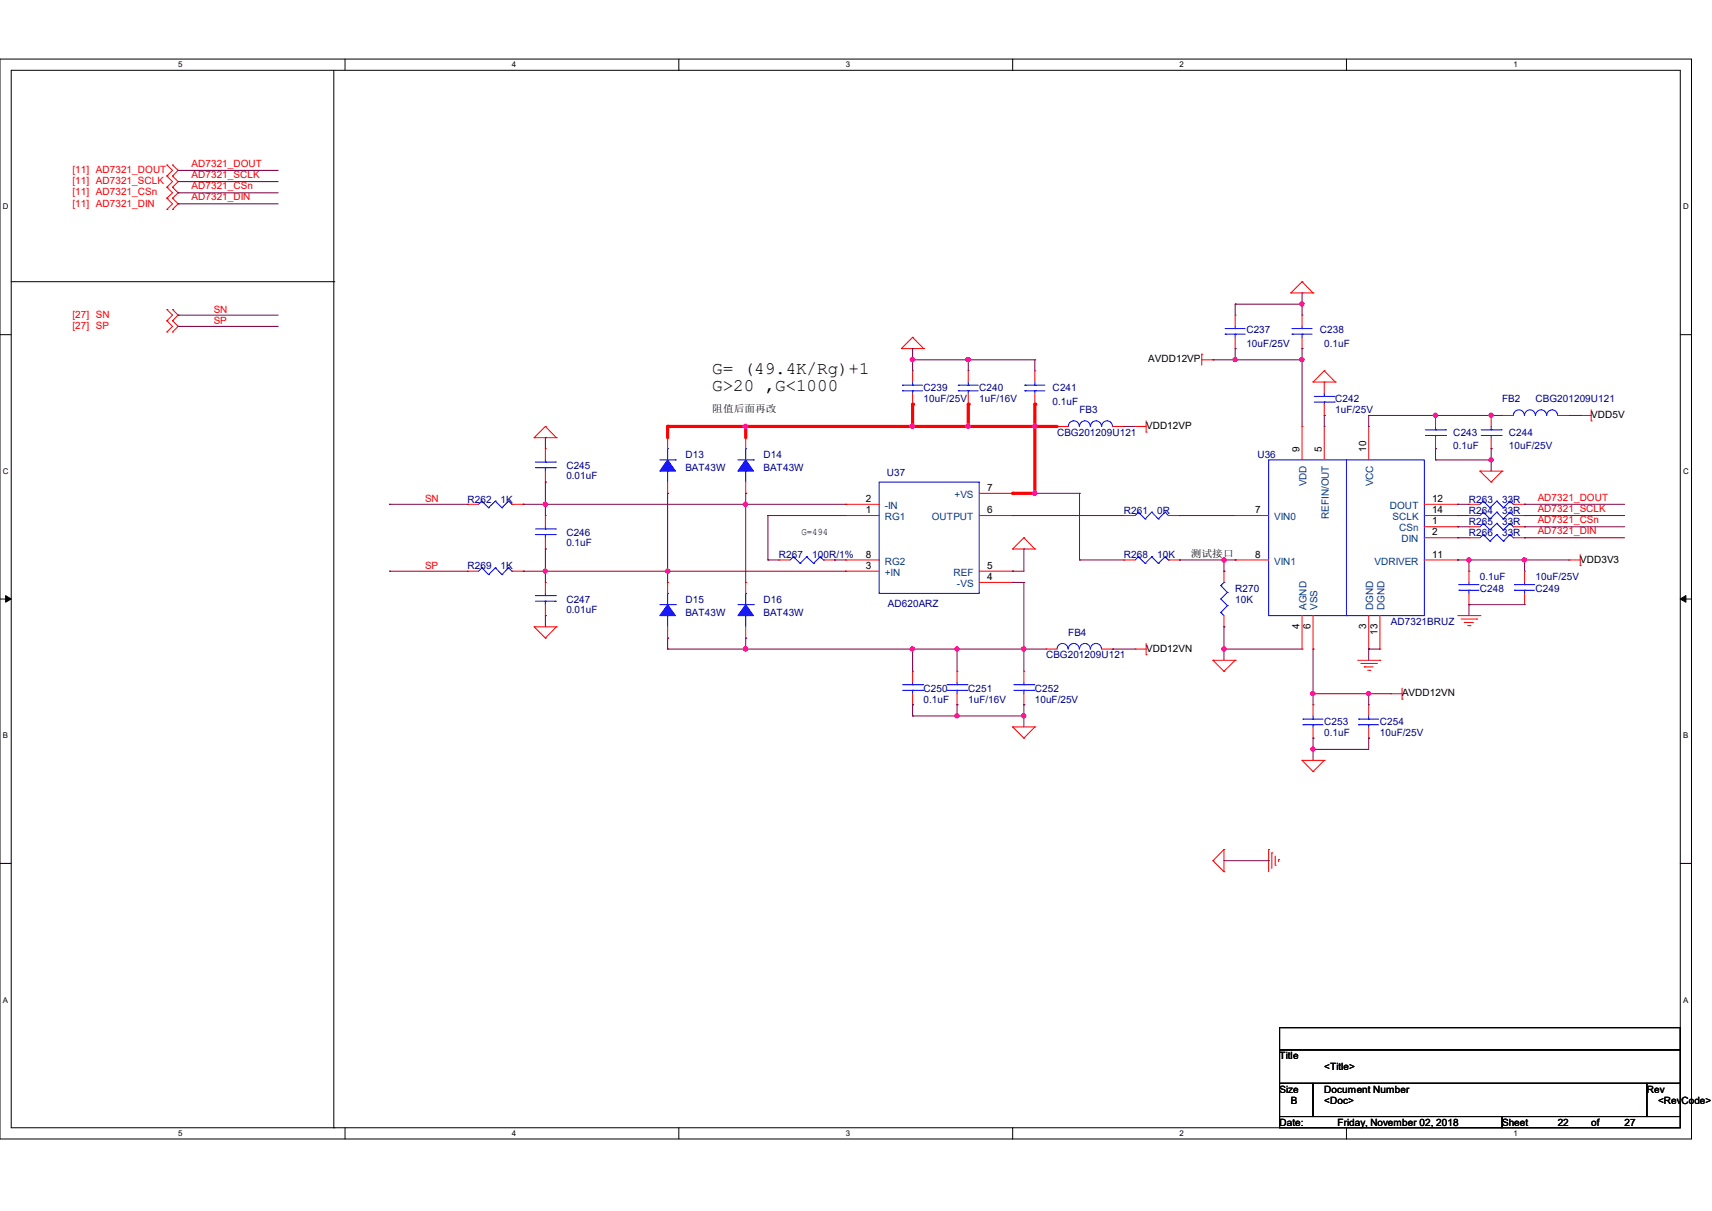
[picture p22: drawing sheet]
<svg xmlns="http://www.w3.org/2000/svg" width="297mm" height="210mm" viewBox="0 0 297 210" stroke-linecap="round" stroke-linejoin="round" font-family="sans-serif">
<defs><g id="words">
<g font-size="3">
<text x="123.6" y="64.8">G= (49.4K/Rg)+1</text>
<text x="123.6" y="67.9">G&gt;20 ,G&lt;1000</text>
</g>
<g font-size="1.7" fill="#f00">
<text x="33.2" y="29">AD7321_DOUT</text>
<text x="12.6" y="30">[11] AD7321_DOUT</text>
<text x="12.6" y="32">[11] AD7321_SCLK</text>
<text x="12.6" y="33.9">[11] AD7321_CSn</text>
<text x="12.6" y="35.8">[11] AD7321_DIN</text>
<text x="33.2" y="30.9">AD7321_SCLK</text>
<text x="33.2" y="32.8">AD7321_CSn</text>
<text x="33.2" y="34.8">AD7321_DIN</text>
<text x="12.6" y="55.1">[27] SN</text>
<text x="12.6" y="57">[27] SP</text>
<text x="37.1" y="54.3">SN</text>
<text x="37.1" y="56.2">SP</text>
<text x="73.7" y="87.1">SN</text>
<text x="266.8" y="86.9">AD7321_DOUT</text>
<text x="266.8" y="88.8">AD7321_SCLK</text>
<text x="266.8" y="90.8">AD7321_CSn</text>
<text x="266.8" y="92.7">AD7321_DIN</text>
<text x="73.7" y="98.7">SP</text>
</g>
<g font-size="1.7" fill="#000080">
<text x="216.2" y="57.8">C237</text>
<text x="229" y="57.8">C238</text>
<text x="216.2" y="60.1">10uF/25V</text>
<text x="229.7" y="60.1">0.1uF</text>
<text x="160.2" y="67.9">C239</text>
<text x="160.2" y="69.8">10uF/25V</text>
<text x="169.9" y="67.9">C240</text>
<text x="169.9" y="69.8">1uF/16V</text>
<text x="182.6" y="67.9">C241</text>
<text x="182.6" y="70.2">0.1uF</text>
<text x="187.3" y="71.7">FB3</text>
<text x="231.6" y="69.8">C242</text>
<text x="231.6" y="71.7">1uF/25V</text>
<text x="260.6" y="69.8">FB2</text>
<text x="266.4" y="69.8">CBG201209U121</text>
<text x="183.4" y="75.6">CBG201209U121</text>
<text x="252.1" y="75.6">C243</text>
<text x="252.1" y="77.9">0.1uF</text>
<text x="261.8" y="75.6">C244</text>
<text x="261.8" y="77.9">10uF/25V</text>
<text x="98.3" y="81.4">C245</text>
<text x="98.3" y="83.1">0.01uF</text>
<text x="118.9" y="79.4">D13</text>
<text x="118.9" y="81.7">BAT43W</text>
<text x="132.5" y="79.4">D14</text>
<text x="132.5" y="81.7">BAT43W</text>
<text x="153.9" y="82.5">U37</text>
<text x="218.1" y="79.4">U36</text>
<text x="81.1" y="87.2">R262</text>
<text x="86.9" y="87.2">1K</text>
<text x="195" y="89.1">R261</text>
<text x="200.8" y="89.1">0R</text>
<text x="254.8" y="89.1">R264</text>
<text x="254.8" y="87.2">R263</text>
<text x="260.6" y="89.1">33R</text>
<text x="260.6" y="87.2">33R</text>
<text x="98.3" y="93">C246</text>
<text x="98.3" y="94.7">0.1uF</text>
<text x="254.8" y="93">R266</text>
<text x="254.8" y="91">R265</text>
<text x="260.6" y="93">33R</text>
<text x="260.6" y="91">33R</text>
<text x="81.1" y="98.7">R269</text>
<text x="86.9" y="98.7">1K</text>
<text x="135.1" y="96.8">R267</text>
<text x="140.9" y="96.8">100R/1%</text>
<text x="195" y="96.8">R268</text>
<text x="200.8" y="96.8">10K</text>
<text x="256.7" y="100.7">0.1uF</text>
<text x="266.4" y="100.7">10uF/25V</text>
<text x="98.3" y="104.5">C247</text>
<text x="98.3" y="106.3">0.01uF</text>
<text x="118.9" y="104.5">D15</text>
<text x="118.9" y="106.8">BAT43W</text>
<text x="132.5" y="104.5">D16</text>
<text x="132.5" y="106.8">BAT43W</text>
<text x="154" y="105.3">AD620ARZ</text>
<text x="214.3" y="102.6">R270</text>
<text x="214.3" y="104.5">10K</text>
<text x="256.7" y="102.6">C248</text>
<text x="266.4" y="102.6">C249</text>
<text x="185.3" y="110.3">FB4</text>
<text x="241.3" y="108.4">AD7321BRUZ</text>
<text x="160.2" y="120">C250</text>
<text x="168" y="120">C251</text>
<text x="179.5" y="120">C252</text>
<text x="181.5" y="114.2">CBG201209U121</text>
<text x="160.2" y="121.9">0.1uF</text>
<text x="168" y="121.9">1uF/16V</text>
<text x="179.5" y="121.9">10uF/25V</text>
<text x="229.7" y="125.8">C253</text>
<text x="239.4" y="125.8">C254</text>
<text x="229.7" y="127.7">0.1uF</text>
<text x="239.4" y="127.7">10uF/25V</text>
</g>
<g font-size="1.7">
<text x="199.2" y="62.8">AVDD12VP</text>
<text x="123.6" y="71.5">阻值后面再改</text>
<text x="198.8" y="74.4">VDD12VP</text>
<text x="276" y="72.5">VDD5V</text>
<text x="225.5" y="78.4" transform="rotate(-90 225.5 78.4)">9</text>
<text x="229.3" y="78.4" transform="rotate(-90 229.3 78.4)">5</text>
<text x="237" y="78.4" transform="rotate(-90 237 78.4)">10</text>
<text x="150.2" y="89">1</text>
<text x="150.2" y="87">2</text>
<text x="171.2" y="89">6</text>
<text x="171.2" y="85.1">7</text>
<text x="217.8" y="89">7</text>
<text x="248.4" y="87">12</text>
<text x="248.4" y="89">14</text>
<text x="139" y="92.7">G=494</text>
<text x="248.4" y="90.9">1</text>
<text x="248.4" y="92.8">2</text>
<text x="150.2" y="98.6">3</text>
<text x="150.2" y="96.7">8</text>
<text x="171.2" y="100.6">4</text>
<text x="171.2" y="98.6">5</text>
<text x="206.6" y="96.6">测试接口</text>
<text x="217.8" y="96.7">8</text>
<text x="248.4" y="96.7">11</text>
<text x="274.1" y="97.6">VDD3V3</text>
<text x="198.8" y="113">VDD12VN</text>
<text x="225.5" y="109.1" transform="rotate(-90 225.5 109.1)">4</text>
<text x="227.4" y="109.1" transform="rotate(-90 227.4 109.1)">6</text>
<text x="237" y="109.1" transform="rotate(-90 237 109.1)">3</text>
<text x="239" y="110.1" transform="rotate(-90 239 110.1)">13</text>
<text x="243.2" y="120.7">AVDD12VN</text>
<text x="222" y="183.7">Title</text>
<text x="229.7" y="185.6">&lt;Title&gt;</text>
<text x="222" y="189.5">Size</text>
<text x="223.9" y="191.4">B</text>
<text x="229.7" y="191.4">&lt;Doc&gt;</text>
<text x="229.7" y="189.5">Document Number</text>
<text x="285.7" y="189.5">Rev</text>
<text x="287.7" y="191.4">&lt;RevCode&gt;</text>
<text x="222" y="195.2">Date:</text>
<text x="232.1" y="195.2">Friday, November 02, 2018</text>
<text x="260.6" y="195.2">Sheet</text>
<text x="270.2" y="195.2">22</text>
<text x="276" y="195.2">of</text>
<text x="281.8" y="195.2">27</text>
</g>
<g font-size="1.7" fill="#004080">
<text x="153.5" y="88.3">-IN</text>
<text x="165.6" y="86.4">+VS</text>
<text x="226.7" y="84.3" transform="rotate(-90 226.7 84.3)">VDD</text>
<text x="230.5" y="90" transform="rotate(-90 230.5 90)">REFIN/OUT</text>
<text x="238.2" y="84.3" transform="rotate(-90 238.2 84.3)">VCC</text>
<text x="241.1" y="88.3">DOUT</text>
<text x="153.5" y="90.2">RG1</text>
<text x="161.7" y="90.2">OUTPUT</text>
<text x="221.1" y="90.2">VIN0</text>
<text x="241.6" y="90.2">SCLK</text>
<text x="242.7" y="92.2">CSn</text>
<text x="243.2" y="94.1">DIN</text>
<text x="153.5" y="99.9">+IN</text>
<text x="153.5" y="97.9">RG2</text>
<text x="165.4" y="99.9">REF</text>
<text x="166" y="101.8">-VS</text>
<text x="221.1" y="97.9">VIN1</text>
<text x="238.5" y="97.9">VDRIVER</text>
<text x="226.7" y="105.8" transform="rotate(-90 226.7 105.8)">AGND</text>
<text x="228.6" y="105.8" transform="rotate(-90 228.6 105.8)">VSS</text>
<text x="238.2" y="105.8" transform="rotate(-90 238.2 105.8)">DGND</text>
<text x="240.2" y="105.8" transform="rotate(-90 240.2 105.8)">DGND</text>
</g>
<g font-size="1.4">
<text x="30.9" y="11.7">5</text>
<text x="88.8" y="11.7">4</text>
<text x="146.7" y="11.7">3</text>
<text x="204.6" y="11.7">2</text>
<text x="262.6" y="11.7">1</text>
<text x=".5" y="36.3">D</text>
<text x="292" y="36.3">D</text>
<text x=".5" y="82.2">C</text>
<text x="292" y="82.2">C</text>
<text x=".5" y="128">B</text>
<text x="292" y="128">B</text>
<text x=".5" y="173.9">A</text>
<text x="292" y="173.9">A</text>
<text x="30.9" y="197">5</text>
<text x="88.8" y="197">4</text>
<text x="146.7" y="197">3</text>
<text x="204.6" y="197">2</text>
<text x="262.6" y="197">1</text>
</g>
</g></defs>
<path d="M0 10.2h293.5v187.3h-293.5zM1.9 12.2h289.6v183.4h-289.6z" fill="none" stroke="#000" stroke-width=".17"/>
<g fill="#fff">
<path d="M30.9 10.5h.8v1.5h-.8z"/>
<path d="M30.9 195.8h.8v1.5h-.8z"/>
</g>
<path d="M59.9 10.2v2M59.9 195.6v1.9" fill="none" stroke="#000" stroke-width=".17"/>
<g fill="#fff">
<path d="M88.8 10.5h.8v1.5h-.8z"/>
<path d="M88.8 195.8h.8v1.5h-.8z"/>
</g>
<path d="M117.8 10.2v2M117.8 195.6v1.9" fill="none" stroke="#000" stroke-width=".17"/>
<g fill="#fff">
<path d="M146.7 10.5h.8v1.5h-.8z"/>
<path d="M146.7 195.8h.8v1.5h-.8z"/>
</g>
<path d="M175.7 10.2v2M175.7 195.6v1.9" fill="none" stroke="#000" stroke-width=".17"/>
<g fill="#fff">
<path d="M204.6 10.5h.8v1.5h-.8z"/>
<path d="M204.6 195.8h.8v1.5h-.8z"/>
</g>
<path d="M233.6 10.2v2M233.6 195.6v1.9" fill="none" stroke="#000" stroke-width=".17"/>
<g fill="#fff">
<path d="M262.6 10.5h.7v1.5h-.7z"/>
<path d="M262.6 195.8h.7v1.5h-.7z"/>
<path d="M.5 35.1h1v1.5h-1z"/>
<path d="M292 35.1h1v1.5h-1z"/>
<path d="M.5 80.9h1v1.6h-1z"/>
<path d="M292 80.9h1v1.6h-1z"/>
</g>
<path d="M0 58h1.9M291.5 58h2" fill="none" stroke="#000" stroke-width=".17"/>
<g fill="#fff">
<path d="M.5 126.8h.9v1.5h-.9z"/>
<path d="M292 126.8h.9v1.5h-.9z"/>
</g>
<path d="M0 103.9h1.9M291.5 103.9h2" fill="none" stroke="#000" stroke-width=".17"/>
<path d="M1 103.3l.9 .6-.9 .5zM291.5 103.9l1-.6v1.1z" fill="#000" stroke="#000" stroke-width=".17"/>
<g fill="#fff">
<path d="M.5 172.6h.9v1.6h-.9z"/>
<path d="M292 172.6h.9v1.6h-.9z"/>
</g>
<g fill="none" stroke="#000" stroke-width=".17">
<path d="M57.9 12.2v183.4M1.9 48.9h56M57.9 48.9h.1M0 149.7h1.9M291.5 149.7h2M222 178.2h69.5v3.9h-69.5zM57.9 195.6h.1M222 182.1h69.5v5.8h-69.5zM222 187.9h5.8v5.7h-5.8zM222 193.6h38.6v2h-38.6zM227.8 187.9h57.9v5.7h-57.9zM260.6 193.6h30.9v2h-30.9z"/>
<path d="M285.7 187.9h5.8v5.7h-5.8z"/>
</g>
<g fill="none" stroke="#f00" stroke-width=".17">
<path d="M29 28.6h.1M29 30.5h.1M29 32.5h.1M29 34.4h.1M29 36.3h.1M29 28.6l.9 .9-.9 1M29 30.5l.9 1-.9 1M29 32.5l.9 .9-.9 1M29 34.4l.9 .9-.9 1M29.9 30.5h.1M29.9 28.6h.1M29.9 32.5h.1"/>
<path d="M29.9 34.4h.1M29.9 36.3h.1M29.9 28.6l1 .9-1 1M29.9 30.5l1 1-1 1M29.9 32.5l1 .9-1 1M29.9 34.4l1 .9-1 1M29 53.7h.1M29 55.6h.1M29 57.6h.1M29 53.7l.9 1-.9 .9M29 55.6l.9 1-.9 1M29.9 55.6h.1"/>
<path d="M29.9 53.7h.1M29.9 57.6h.1M29.9 53.7l1 1-1 .9M29.9 55.6l1 1-1 1M158.3 58.5h.1M158.3 58.5l-1.9 2M158.3 58.5l1.9 2M214.3 54.7h.1M214.3 54.7v1.9M214.3 58.5v2M223.9 50.8h.1M223.9 50.8h3.9"/>
<path d="M225.9 48.9h.1M225.9 54.7h.1M225.9 48.9l1.9 1.9M225.9 48.9l-2 1.9M225.9 54.7v1.9M225.9 58.5v2M227.8 50.8h.1M92.7 75.9h.1M92.7 75.9h3.8M94.6 74h.1M94.6 77.8h.1M94.6 74l-1.9 1.9"/>
<path d="M94.6 74l1.9 1.9M94.6 77.8v2M96.5 75.9h.1M115.8 75.9h.1M115.8 75.9v1.9M129.4 75.9h.1M129.4 75.9v1.9M156.4 60.5h.1M156.4 60.5h3.8M158.3 70.1h.1M158.3 64.3h.1M158.3 64.3v2"/>
<path d="M158.3 68.2v1.9M160.2 60.5h.1M168 70.1h.1M168 64.3h.1M168 64.3v2M168 68.2v1.9M179.5 70.1h.1M179.5 64.3h.1M179.5 64.3v2M179.5 68.2v1.9M183.4 74h.1M183.4 74h1.9"/>
<path d="M193 74h2M195 74h.1M196.9 74h.1M196.9 74h1.9M198.8 74.9h.1M198.8 73v1.9M208.5 61.4h.1M208.5 62.4h1.9M208.5 61.4v1.9M210.4 62.4h.1M214.3 60.5h.1M225.9 60.5h.1"/>
<path d="M225.9 74h.1M225.9 74v5.8M227.8 66.3h.1M227.8 66.3h3.8M229.7 64.3h.1M229.7 72.1h.1M229.7 66.3h.1M229.7 74h.1M229.7 64.3l-1.9 2M229.7 64.3l1.9 2M229.7 66.3v1.9M229.7 70.1v2"/>
<path d="M229.7 74v5.8M231.6 66.3h.1M237.4 74h.1M237.4 74v5.8M249 77.8h.1M249 72.1h.1M249 72.1v1.9M249 75.9v1.9M258.7 77.8h.1M258.7 72.1h.1M258.7 72.1v1.9M258.7 75.9v1.9"/>
<path d="M260.6 72.1h.1M260.6 72.1h2M270.3 72.1h1.9M272.2 72.1h.1M274.2 72.1h.1M274.2 72.1h1.9M276.1 73h.1M276.1 71.1v1.9M81.1 87.5h.1M81.1 99.1h.1M81.1 87.5h1.9M81.1 99.1h1.9"/>
<path d="M88.8 87.5h2M88.8 99.1h2M90.8 87.5h.1M90.8 99.1h.1M94.6 89.4h.1M94.6 95.2h.1M94.6 83.6h.1M94.6 81.7v1.9M94.6 89.4v2M94.6 93.3v1.9M115.8 85.6h.1M115.8 83.6v2"/>
<path d="M129.4 85.6h.1M129.4 83.6v2M135.1 97.1h.1M135.1 97.1h2M142.9 97.1h1.9M144.8 97.1h.1M146.7 89.4h.1M146.7 87.5h.1M146.7 99.1h.1M146.7 97.1h.1M146.7 97.1h5.8M146.7 89.4h5.8"/>
<path d="M146.7 87.5h5.8M146.7 99.1h5.8M169.9 89.4h5.8M169.9 99.1h5.8M169.9 85.6h5.8M175.7 95.2h.1M175.7 99.1h.1M175.7 89.4h.1M175.7 85.6h.1M175.7 95.2h3.8M177.6 93.3h.1M177.6 93.3l-1.9 1.9"/>
<path d="M177.6 93.3l1.9 1.9M179.5 95.2h.1M195 97.1h.1M195 89.4h.1M195 97.1h1.9M195 89.4h1.9M202.7 97.1h1.9M202.7 89.4h1.9M204.6 97.1h.1M204.6 89.4h.1M212.3 99.1h.1M212.3 99.1v1.9"/>
<path d="M214.3 89.4h.1M214.3 97.1h.1M214.3 97.1h5.8M214.3 89.4h5.8M247.1 97.1h5.8M247.1 89.4h5.8M247.1 87.5h5.8M247.1 93.3h5.8M247.1 91.4h5.8M252.9 91.4h.1M252.9 93.3h.1M252.9 97.1h.1"/>
<path d="M252.9 87.5h.1M252.9 89.4h.1M254.8 89.4h.1M254.8 99.1h.1M254.8 87.5h.1M254.8 93.3h.1M254.8 91.4h.1M254.8 89.4h2M254.8 87.5h2M254.8 99.1v1.9M254.8 93.3h2M254.8 91.4h2"/>
<path d="M256.8 81.7h.1M256.8 81.7h3.8M256.8 81.7l1.9 1.9M258.7 83.6h.1M260.6 81.7h.1M260.6 81.7l-1.9 1.9M262.6 89.4h1.9M262.6 87.5h1.9M262.6 93.3h1.9M262.6 91.4h1.9M264.5 89.4h.1M264.5 87.5h.1"/>
<path d="M264.5 93.3h.1M264.5 99.1h.1M264.5 91.4h.1M264.5 99.1v1.9M272.2 97.1h.1M272.2 97.1h2M274.2 98.1h.1M274.2 96.2v1.9M92.7 108.7h.1M92.7 108.7h3.8M92.7 108.7l1.9 2M94.6 110.7h.1"/>
<path d="M94.6 101h.1M94.6 106.8h.1M94.6 101v1.9M94.6 104.9v1.9M96.5 108.7h.1M96.5 108.7l-1.9 2M115.8 110.7h.1M115.8 101h.1M115.8 101v1.9M115.8 108.7v2M129.4 110.7h.1M129.4 101h.1"/>
<path d="M129.4 101v1.9M129.4 108.7v2M158.3 116.4h.1M158.3 116.4v2M166 116.4h.1M166 116.4v2M169.9 101h5.8M175.7 101h.1M177.6 116.4h.1M177.6 116.4v2M181.5 112.6h.1M181.5 112.6h1.9"/>
<path d="M191.1 112.6h1.9M193 112.6h.1M196.9 112.6h.1M196.9 112.6h1.9M198.8 113.5h.1M198.8 111.6v1.9M210.4 114.5h.1M210.4 114.5h3.9M210.4 114.5l1.9 1.9M212.3 116.4h.1M212.3 108.7h.1M212.3 106.8v1.9"/>
<path d="M214.3 114.5h.1M214.3 114.5l-2 1.9M225.9 112.6h.1M225.9 106.8v5.8M227.8 112.6h.1M227.8 106.8v5.8M235.5 114.5h3.9M236.1 115.1h2.7M236.7 115.7h.1M236.7 115.7h1.5M237.3 116.2h.4M237.4 112.6h.1"/>
<path d="M237.4 106.8v5.8M237.7 116.2h.1M238.8 115.1h.1M239.4 114.5h.1M239.4 112.6h.1M239.4 106.8v5.8M243.2 119.3v1.9M252.9 106.8h3.9M253.5 107.4h2.7M254 107.9h.1M254 107.9h1.6M254.6 108.5h.4"/>
<path d="M254.8 104.9h.1M254.8 102.9v2M255 108.5h.1M256.2 107.4h.1M256.8 106.8h.1M264.5 104.9h.1M264.5 102.9v2M158.3 122.2h.1M158.3 120.3v1.9M166 122.2h.1M166 120.3v1.9M175.7 126.1h.1"/>
<path d="M175.7 126.1h3.8M175.7 126.1l1.9 1.9M177.6 128h.1M177.6 122.2h.1M177.6 120.3v1.9M179.5 126.1h.1M179.5 126.1l-1.9 1.9M225.9 131.9h.1M225.9 131.9h3.8M225.9 131.9l1.9 1.9M227.8 133.8h.1M227.8 128h.1"/>
<path d="M227.8 122.2h.1M227.8 122.2v2M227.8 126.1v1.9M229.7 131.9h.1M229.7 131.9l-1.9 1.9M237.4 128h.1M237.4 122.2h.1M237.4 122.2v2M237.4 126.1v1.9M241.3 120.3h.1M241.3 120.3h1.9M243.2 121.2h.1"/>
<path d="M210.4 149.3h.1M210.4 149.3l1.9 1.9M212.3 151.2h.1M212.3 147.3h.1M212.3 147.3v3.9M212.3 147.3l-1.9 2M220.1 147.3h.1M220.1 147.3v3.9M220.6 147.9h.1M220.6 147.9v2.7M221.2 150h.1M221.2 148.5v1.5"/>
<path d="M221.8 149.1h.1M221.8 149.1v.3"/>
</g>
<g fill="none" stroke="#00f" stroke-width=".17">
<path d="M212.6 58h.1M212.6 57h.1M212.6 58h3.4M212.6 57h3.4M214.3 57h.1M214.3 58h.1M214.3 56.6v.4M214.3 58v.5M224.2 58h.1M224.2 57h.1M224.2 58h3.4M224.2 57h3.4"/>
<path d="M225.9 57h.1M225.9 58h.1M225.9 56.6v.4M225.9 58v.5M94.6 79.8v.3M114.5 79.8h2.7M115.8 77.8h.1M115.8 77.8v2M117.2 79.8h.1M128 79.8h2.7M129.4 77.8h.1M129.4 77.8v2"/>
<path d="M130.7 79.8h.1M156.6 66.8h.1M156.6 67.8h.1M156.6 66.8h3.5M156.6 67.8h3.5M158.3 67.8h.1M158.3 66.8h.1M158.3 66.3v.5M158.3 67.8v.4M166.2 66.8h.1M166.2 67.8h.1M166.2 66.8h3.5"/>
<path d="M166.2 67.8h3.5M168 67.8h.1M168 66.8h.1M168 66.3v.5M168 67.8v.4M177.8 66.8h.1M177.8 67.8h.1M177.8 66.8h3.5M177.8 67.8h3.5M179.5 67.8h.1M179.5 66.8h.1M179.5 66.3v.5"/>
<path d="M179.5 67.8v.4M187.2 74a.95 .95 0 0 0-.9-1 .95 .95 0 0 0-1 1M189.1 74a.93 .93 0 0 0-.9-1 .93 .93 0 0 0-.9 1M191.1 74a.95 .95 0 0 0-1-1 .95 .95 0 0 0-.9 1M193 74a.93 .93 0 0 0-.9-1 .93 .93 0 0 0-1 1M220.1 79.8h27v27h-27zM228 68.7h3.5M228 69.7h3.5M229.7 69.7h.1M229.7 68.7h.1M229.7 68.2v.5M229.7 69.7v.4"/>
<path d="M231.5 68.7h.1M231.5 69.7h.1M233.6 79.8v27M247.3 74.5h3.5M247.3 75.5h3.5M249 75.5h.1M249 74.5h.1M249 74v.5M249 75.5v.4M250.8 74.5h.1M250.8 75.5h.1M257 74.5h3.4"/>
<path d="M257 75.5h3.4M258.7 75.5h.1M258.7 74.5h.1M258.7 74v.5M258.7 75.5v.4M260.4 74.5h.1M260.4 75.5h.1M264.5 72a.95 .95 0 0 0-1-.9 .95 .95 0 0 0-.9 1M266.4 72a.93 .93 0 0 0-1-.9 .93 .93 0 0 0-.9 1M268.3 72a.95 .95 0 0 0-.9-.9 .95 .95 0 0 0-1 1M270.2 72a.93 .93 0 0 0-.9-.9 .93 .93 0 0 0-.9 1M83.6 86.9h.1"/>
<path d="M83.6 98.5h.1M83.6 86.9l-.6 .6M83.6 86.9l1.2 1.2M83.6 98.5l-.6 .6M83.6 98.5l1.2 1.2M84.8 88.1h.1M84.8 99.7h.1M85.9 86.9h.1M85.9 98.5h.1M85.9 86.9l-1.1 1.2M85.9 86.9l1.2 1.2M85.9 98.5l-1.1 1.2"/>
<path d="M85.9 98.5l1.2 1.2M87.1 88.1h.1M87.1 99.7h.1M88.2 86.9h.1M88.2 98.5h.1M88.2 86.9l-1.1 1.2M88.2 86.9l.6 .6M88.2 98.5l-1.1 1.2M88.2 98.5l.6 .6M88.8 87.5h.1M88.8 99.1h.1M92.9 92.7h3.5"/>
<path d="M92.9 91.7h3.5M92.9 81.1h3.5M92.9 80.1h3.5M94.6 91.7h.1M94.6 92.7h.1M94.6 80.1h.1M94.6 81.1h.1M94.6 81.1v.6M94.6 91.4v.3M94.6 92.7v.6M96.4 92.7h.1M96.4 91.7h.1"/>
<path d="M96.4 81.1h.1M96.4 80.1h.1M115.8 81.7h.1M115.8 81.7v1.9M129.4 81.7h.1M129.4 81.7v1.9M137.7 96.6h.1M137.7 96.6l-.6 .5M137.7 96.6l1.1 1.1M138.8 97.7h.1M140 96.6h.1M140 96.6l-1.2 1.1"/>
<path d="M140 96.6l1.1 1.1M141.1 97.7h.1M142.3 96.6h.1M142.3 96.6l-1.2 1.1M142.3 96.6l.6 .5M142.9 97.1h.1M152.5 83.6h17.4v19.3h-17.4zM197.5 96.6h.1M197.5 88.8h.1M197.5 96.6l-.6 .5M197.5 96.6l1.2 1.1M197.5 88.8l-.6 .6"/>
<path d="M197.5 88.8l1.2 1.2M198.7 97.7h.1M198.7 90h.1M199.8 96.6h.1M199.8 88.8h.1M199.8 96.6l-1.1 1.1M199.8 96.6l1.2 1.1M199.8 88.8l-1.1 1.2M199.8 88.8l1.2 1.2M201 97.7h.1M201 90h.1M202.1 96.6h.1"/>
<path d="M202.1 88.8h.1M202.1 96.6l-1.1 1.1M202.1 96.6l.6 .5M202.1 88.8l-1.1 1.2M202.1 88.8l.6 .6M202.7 97.1h.1M202.7 89.4h.1M257.3 88.8h.1M257.3 86.9h.1M257.3 92.7h.1M257.3 90.8h.1M257.3 88.8l-.5 .6"/>
<path d="M257.3 88.8l1.2 1.2M257.3 86.9l-.5 .6M257.3 86.9l1.2 1.2M257.3 92.7l-.5 .6M257.3 92.7l1.2 1.2M257.3 90.8l-.5 .6M257.3 90.8l1.2 1.1M258.5 90h.1M258.5 88.1h.1M258.5 93.9h.1M258.5 91.9h.1M259.7 88.8h.1"/>
<path d="M259.7 86.9h.1M259.7 92.7h.1M259.7 90.8h.1M259.7 88.8l-1.2 1.2M259.7 88.8l1.1 1.2M259.7 86.9l-1.2 1.2M259.7 86.9l1.1 1.2M259.7 92.7l-1.2 1.2M259.7 92.7l1.1 1.2M259.7 90.8l-1.2 1.1M259.7 90.8l1.1 1.1M260.8 90h.1"/>
<path d="M260.8 88.1h.1M260.8 93.9h.1M260.8 91.9h.1M262 88.8h.1M262 86.9h.1M262 92.7h.1M262 90.8h.1M262 88.8l-1.2 1.2M262 88.8l.6 .6M262 86.9l-1.2 1.2M262 86.9l.6 .6M262 92.7l-1.2 1.2"/>
<path d="M262 92.7l.6 .6M262 90.8l-1.2 1.1M262 90.8l.6 .6M262.6 89.4h.1M262.6 87.5h.1M262.6 93.3h.1M262.6 91.4h.1M92.9 104.3h3.5M92.9 103.3h3.5M94.6 103.3h.1M94.6 104.3h.1M94.6 102.9v.4"/>
<path d="M94.6 104.3v.6M96.4 104.3h.1M96.4 103.3h.1M114.5 104.9h2.7M115.8 106.8h.1M115.8 102.9h.1M115.8 102.9v2M115.8 106.8v1.9M117.2 104.9h.1M128 104.9h2.7M129.4 106.8h.1M129.4 102.9h.1"/>
<path d="M129.4 102.9v2M129.4 106.8v1.9M130.7 104.9h.1M156.6 119.7h3.5M156.6 118.7h3.5M158.3 118.7h.1M158.3 119.7h.1M158.3 118.4v.3M158.3 119.7v.6M160.1 119.7h.1M160.1 118.7h.1M164.3 119.7h3.5"/>
<path d="M164.3 118.7h3.5M166 118.7h.1M166 119.7h.1M166 118.4v.3M166 119.7v.6M167.8 119.7h.1M167.8 118.7h.1M175.9 119.7h3.5M175.9 118.7h3.5M177.6 118.7h.1M177.6 119.7h.1M177.6 118.4v.3"/>
<path d="M177.6 119.7v.6M179.4 119.7h.1M179.4 118.7h.1M185.3 112.6a.95 .95 0 0 0-1-1 .95 .95 0 0 0-.9 1M187.2 112.6a.95 .95 0 0 0-.9-1 .95 .95 0 0 0-1 1M189.1 112.6a.93 .93 0 0 0-.9-1 .93 .93 0 0 0-.9 1M191.1 112.6a.95 .95 0 0 0-1-1 .95 .95 0 0 0-.9 1M211.8 106.2h.1M211.8 103.9h.1M211.8 101.6h.1M211.8 106.2l.5 .6M211.8 103.9l1.1 1.1"/>
<path d="M211.8 101.6l1.1 1.1M212.3 101h.1M212.3 101l-.5 .6M212.9 105h.1M212.9 102.7h.1M212.9 105l-1.1 1.2M212.9 102.7l-1.1 1.2M233.6 106.8h.1M253.1 102.4h.1M253.1 101.4h.1M253.1 102.4h3.5M253.1 101.4h3.5"/>
<path d="M254.8 101.4h.1M254.8 102.4h.1M254.8 101v.4M254.8 102.4v.5M262.8 102.4h.1M262.8 101.4h.1M262.8 102.4h3.4M262.8 101.4h3.4M264.5 101.4h.1M264.5 102.4h.1M264.5 101v.4M264.5 102.4v.5"/>
<path d="M226.1 124.7h.1M226.1 125.7h.1M226.1 124.7h3.4M226.1 125.7h3.4M227.8 125.7h.1M227.8 124.7h.1M227.8 124.2v.5M227.8 125.7v.4M235.7 124.7h.1M235.7 125.7h.1M235.7 124.7h3.5M235.7 125.7h3.5"/>
<path d="M237.4 125.7h.1M237.4 124.7h.1M237.4 124.2v.5M237.4 125.7v.4"/>
</g>
<g fill="#00f" stroke="#00f" stroke-width=".17">
<path d="M115.8 104.9l1.4 1.9h-2.7z" fill-rule="evenodd"/>
<path d="M115.8 79.8l1.4 1.9h-2.7z" fill-rule="evenodd"/>
<path d="M129.4 104.9l1.3 1.9h-2.7z" fill-rule="evenodd"/>
<path d="M129.4 79.8l1.3 1.9h-2.7z" fill-rule="evenodd"/>
</g>
<path d="M158.3 60.5h.1M158.3 62.4h.1M158.3 60.5v3.8M158.3 62.4h21.2M168 62.4h.1M168 62.4v1.9M179.5 62.4h.1M179.5 62.4v1.9" fill="none" stroke="#800040" stroke-width=".17"/>
<g fill="#f0f" stroke="#f0f" stroke-width=".17">
<circle cx="158.3" cy="62.4" r=".37"/>
<circle cx="167.9" cy="62.4" r=".37"/>
</g>
<path d="M158.3 70.1v3.9" fill="none" stroke="#f00" stroke-width=".55"/>
<circle cx="158.3" cy="70.1" r=".28" fill="#f00"/>
<path d="M168 70.1v3.9" fill="none" stroke="#f00" stroke-width=".55"/>
<circle cx="168" cy="70.1" r=".28" fill="#f00"/>
<circle cx="167.9" cy="73.9" r=".37" fill="#f0f" stroke="#f0f" stroke-width=".17"/>
<path d="M179.5 70.1v3.9" fill="none" stroke="#f00" stroke-width=".55"/>
<circle cx="179.5" cy="70.1" r=".28" fill="#f00"/>
<path d="M115.8 74h13.6" fill="none" stroke="#f00" stroke-width=".55"/>
<circle cx="115.8" cy="74" r=".28" fill="#f00"/>
<path d="M115.8 74v1.9" fill="none" stroke="#f00" stroke-width=".55"/>
<circle cx="115.8" cy="74" r=".28" fill="#f00"/>
<path d="M129.4 74v1.9" fill="none" stroke="#f00" stroke-width=".55"/>
<circle cx="129.4" cy="74" r=".28" fill="#f00"/>
<path d="M129.4 74h28.9" fill="none" stroke="#f00" stroke-width=".55"/>
<circle cx="129.4" cy="74" r=".28" fill="#f00"/>
<g fill="#f0f" stroke="#f0f" stroke-width=".17">
<circle cx="158.3" cy="73.9" r=".37"/>
<circle cx="129.3" cy="73.9" r=".37"/>
</g>
<path d="M158.3 74h9.7" fill="none" stroke="#f00" stroke-width=".55"/>
<circle cx="158.3" cy="74" r=".28" fill="#f00"/>
<path d="M168 74h11.5" fill="none" stroke="#f00" stroke-width=".55"/>
<circle cx="168" cy="74" r=".28" fill="#f00"/>
<path d="M179.5 74v11.6" fill="none" stroke="#f00" stroke-width=".55"/>
<circle cx="179.5" cy="74" r=".28" fill="#f00"/>
<g fill="#f0f" stroke="#f0f" stroke-width=".17">
<circle cx="179.5" cy="85.5" r=".36"/>
<circle cx="179.5" cy="73.9" r=".36"/>
</g>
<path d="M94.6 75.9h.1M94.6 75.9v1.9M94.6 83.6h.1M94.6 83.6v3.9M115.8 85.6h.1M115.8 85.6v13.5M129.4 85.6h.1M129.4 85.6v1.9" fill="none" stroke="#800040" stroke-width=".17"/>
<path d="M175.7 85.6h3.8" fill="none" stroke="#f00" stroke-width=".55"/>
<circle cx="175.7" cy="85.6" r=".28" fill="#f00"/>
<g fill="none" stroke="#800040" stroke-width=".17">
<path d="M30.9 29.5h.1M30.9 31.5h.1M30.9 33.4h.1M30.9 35.3h.1M30.9 29.5h17.4M30.9 31.5h17.4M30.9 33.4h17.4M30.9 35.3h17.4M30.9 54.7h.1M30.9 56.6h.1M30.9 54.7h17.4M30.9 56.6h17.4"/>
<path d="M214.3 52.7h.1M214.3 52.7h11.6M214.3 52.7v2M225.9 50.8h.1M225.9 52.7h.1M225.9 50.8v3.9M195 74h.1M195 74h1.9M210.4 62.4h.1M210.4 62.4h15.5M214.3 62.4h.1M214.3 60.5h.1"/>
<path d="M214.3 60.5v1.9M225.9 60.5h.1M225.9 62.4h.1M225.9 60.5v13.5M229.7 72.1h.1M229.7 72.1v1.9M237.4 72.1h.1M237.4 72.1v1.9M237.4 72.1h21.3M249 72.1h.1M249 77.8h.1M249 79.8h.1"/>
<path d="M249 77.8v2M249 79.8h9.7M258.7 77.8h.1M258.7 79.8h.1M258.7 77.8v3.9M67.6 87.5h.1M67.6 99.1h.1M67.6 87.5h13.5M67.6 99.1h13.5M90.8 87.5h.1M90.8 99.1h.1M90.8 87.5h55.9"/>
<path d="M90.8 99.1h55.9M94.6 87.5h.1M94.6 95.2h.1M94.6 99.1h.1M94.6 87.5v1.9M94.6 95.2v5.8M115.8 99.1h.1M115.8 99.1v1.9M129.4 87.5h.1M129.4 87.5v13.5M133.2 89.4h.1M133.2 97.1h.1"/>
<path d="M133.2 89.4h13.5M133.2 97.1h1.9M133.2 89.4v7.7M144.8 97.1h.1M144.8 97.1h1.9M175.7 89.4h.1M175.7 99.1h.1M175.7 89.4h19.3M177.6 95.2h.1M177.6 95.2v3.9h-1.9M187.3 97.1h.1M187.3 97.1h7.7"/>
<path d="M204.6 89.4h.1M204.6 97.1h.1M204.6 89.4h9.7M204.6 97.1h7.7M252.9 87.5h.1M252.9 89.4h.1M252.9 91.4h.1M252.9 93.3h.1M252.9 97.1h.1M252.9 87.5h1.9M252.9 89.4h1.9M252.9 91.4h1.9"/>
<path d="M252.9 93.3h1.9M252.9 97.1h19.3M254.8 97.1h.1M254.8 97.1v2M264.5 87.5h.1M264.5 89.4h.1M264.5 91.4h.1M264.5 93.3h.1M264.5 97.1h.1M264.5 87.5h17.4M264.5 89.4h17.4M264.5 91.4h17.4"/>
<path d="M264.5 93.3h17.4M264.5 97.1v2M94.6 106.8h.1M94.6 106.8v1.9M115.8 110.7h.1M115.8 112.6h.1M115.8 110.7v1.9M115.8 112.6h65.7M129.4 110.7h.1M129.4 112.6h.1M129.4 110.7v1.9M158.3 112.6h.1"/>
<path d="M158.3 112.6v3.8M166 112.6h.1M166 112.6v3.8M175.7 101h.1M175.7 101h1.9M177.6 101h.1M177.6 112.6h.1M177.6 101v15.4M193 112.6h.1M193 112.6h3.9M212.3 112.6h.1M212.3 108.7h.1"/>
<path d="M212.3 112.6h13.6M212.3 108.7v5.8M227.8 112.6h.1M227.8 112.6v9.6M237.4 112.6h.1M237.4 112.6h2M237.4 112.6v1.9M254.8 104.9h.1M254.8 104.9v1.9M254.8 104.9h9.7M158.3 122.2h.1M158.3 124.2h.1"/>
<path d="M158.3 122.2v2M158.3 124.2h19.3M166 122.2h.1M166 124.2h.1M166 122.2v2M177.6 122.2h.1M177.6 124.2h.1M177.6 122.2v3.9M227.8 120.3h.1M227.8 128h.1M227.8 130h.1M227.8 128v3.9"/>
<path d="M227.8 120.3h13.5M237.4 128h.1M237.4 120.3h.1M237.4 120.3v1.9M237.4 128v2h-9.6M212.3 149.3h7.8M220.1 149.3h.1"/>
</g>
<g fill="#f0f" stroke="#f0f" stroke-width=".17">
<circle cx="129.3" cy="87.5" r=".37"/>
<circle cx="94.6" cy="87.5" r=".36"/>
<circle cx="115.8" cy="99" r=".37"/>
<circle cx="94.6" cy="99" r=".36"/>
<circle cx="177.6" cy="112.5" r=".37"/>
<circle cx="158.3" cy="112.5" r=".37"/>
<circle cx="129.3" cy="112.5" r=".37"/>
<circle cx="166" cy="112.5" r=".36"/>
<circle cx="166" cy="124.1" r=".36"/>
<circle cx="177.6" cy="124.1" r=".37"/>
<circle cx="225.9" cy="52.7" r=".37"/>
<circle cx="225.9" cy="62.4" r=".37"/>
<circle cx="214.3" cy="62.4" r=".36"/>
<circle cx="258.7" cy="72" r=".36"/>
<circle cx="249" cy="72" r=".36"/>
<circle cx="258.7" cy="79.7" r=".36"/>
<circle cx="264.5" cy="97.1" r=".37"/>
<circle cx="254.8" cy="97.1" r=".37"/>
<circle cx="227.8" cy="120.3" r=".36"/>
<circle cx="237.4" cy="120.3" r=".36"/>
<circle cx="227.8" cy="129.9" r=".36"/>
<circle cx="212.4" cy="112.5" r=".37"/>
<circle cx="212.4" cy="97.1" r=".37"/>
</g>
<path d="M179.5 74h3.9" fill="none" stroke="#f00" stroke-width=".55"/>
<circle cx="179.5" cy="74" r=".28" fill="#f00"/>
<path d="M258.7 72.1h1.9M260.6 72.1h.1M272.2 72.1h2M274.2 72.1h.1M179.5 85.6h.1M179.5 85.6h7.8M187.3 85.6h.1M187.3 85.6v11.5M212.3 99.1h.1M214.3 97.1h.1M214.3 97.1h-2v2" fill="none" stroke="#800040" stroke-width=".17"/>
<g fill="#f0f" stroke="#f0f" stroke-width=".17">
<circle cx="158.3" cy="62.4" r=".37"/>
<circle cx="167.9" cy="62.4" r=".37"/>
<circle cx="167.9" cy="73.9" r=".37"/>
<circle cx="158.3" cy="73.9" r=".37"/>
<circle cx="129.3" cy="73.9" r=".37"/>
<circle cx="179.5" cy="85.5" r=".36"/>
<circle cx="179.5" cy="73.9" r=".36"/>
<circle cx="129.3" cy="87.5" r=".37"/>
<circle cx="94.6" cy="87.5" r=".36"/>
<circle cx="115.8" cy="99" r=".37"/>
<circle cx="94.6" cy="99" r=".36"/>
<circle cx="177.6" cy="112.5" r=".37"/>
<circle cx="158.3" cy="112.5" r=".37"/>
<circle cx="129.3" cy="112.5" r=".37"/>
<circle cx="166" cy="112.5" r=".36"/>
<circle cx="166" cy="124.1" r=".36"/>
<circle cx="177.6" cy="124.1" r=".37"/>
<circle cx="225.9" cy="52.7" r=".37"/>
<circle cx="225.9" cy="62.4" r=".37"/>
<circle cx="214.3" cy="62.4" r=".36"/>
<circle cx="258.7" cy="72" r=".36"/>
<circle cx="249" cy="72" r=".36"/>
<circle cx="258.7" cy="79.7" r=".36"/>
<circle cx="264.5" cy="97.1" r=".37"/>
<circle cx="254.8" cy="97.1" r=".37"/>
<circle cx="227.8" cy="120.3" r=".36"/>
<circle cx="237.4" cy="120.3" r=".36"/>
<circle cx="227.8" cy="129.9" r=".36"/>
<circle cx="212.4" cy="112.5" r=".37"/>
<circle cx="212.4" cy="97.1" r=".37"/>
</g>
<use href="#words"/>
</svg>
